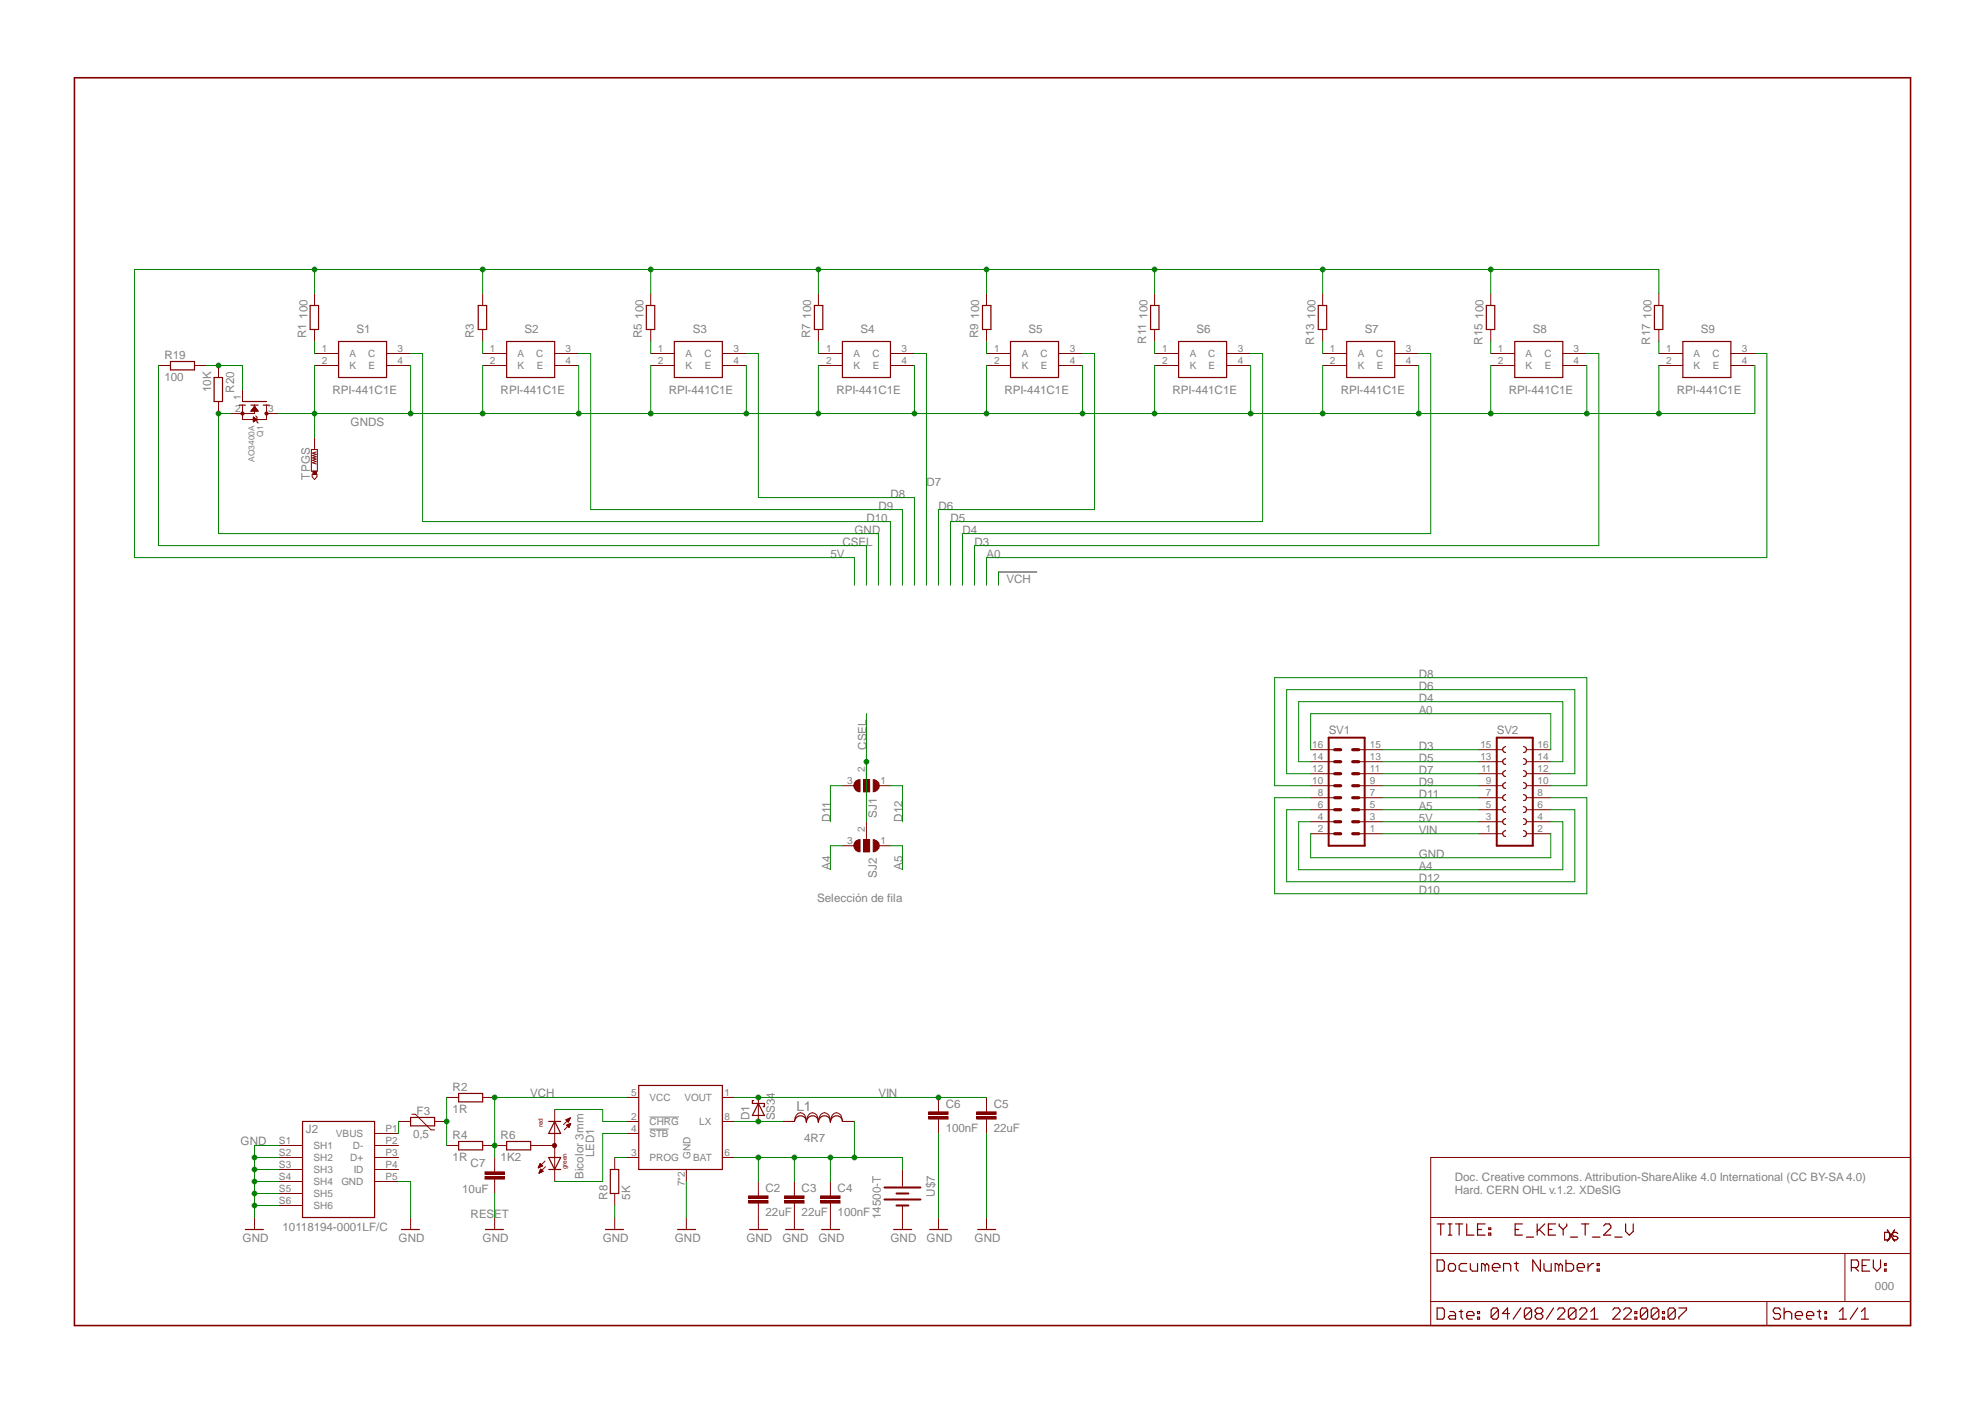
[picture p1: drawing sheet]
<svg xmlns="http://www.w3.org/2000/svg" width="420mm" height="297mm" viewBox="0 0 420 297" stroke-linecap="round" stroke-linejoin="round" font-family="sans-serif">
<defs><g id="words">
<text font-size="2.9" fill="#808080" x="168.5" y="235.1">L1</text>
<g font-size="2.5" fill="#808080">
<text x="64.8" y="71.6" transform="rotate(-90 64.8 71.6)">R1</text>
<text x="65" y="67.4" transform="rotate(-90 65 67.4)">100</text>
<text x="75.4" y="70.6">S1</text>
<text x="100.2" y="71.6" transform="rotate(-90 100.2 71.6)">R3</text>
<text x="111" y="70.6">S2</text>
<text x="135.8" y="71.6" transform="rotate(-90 135.8 71.6)">R5</text>
<text x="136.1" y="67.4" transform="rotate(-90 136.1 67.4)">100</text>
<text x="146.6" y="70.6">S3</text>
<text x="171.4" y="71.6" transform="rotate(-90 171.4 71.6)">R7</text>
<text x="171.6" y="67.4" transform="rotate(-90 171.6 67.4)">100</text>
<text x="182" y="70.6">S4</text>
<text x="206.9" y="71.6" transform="rotate(-90 206.9 71.6)">R9</text>
<text x="207.2" y="67.4" transform="rotate(-90 207.2 67.4)">100</text>
<text x="217.6" y="70.6">S5</text>
<text x="242.7" y="67.4" transform="rotate(-90 242.7 67.4)">100</text>
<text x="253.2" y="70.6">S6</text>
<text x="278.3" y="67.4" transform="rotate(-90 278.3 67.4)">100</text>
<text x="288.7" y="70.6">S7</text>
<text x="313.9" y="67.4" transform="rotate(-90 313.9 67.4)">100</text>
<text x="324.3" y="70.6">S8</text>
<text x="349.4" y="67.4" transform="rotate(-90 349.4 67.4)">100</text>
<text x="359.8" y="70.6">S9</text>
<text x="34.8" y="75.9">R19</text>
<text x="242.5" y="72.8" transform="rotate(-90 242.5 72.8)">R11</text>
<text x="278" y="72.9" transform="rotate(-90 278 72.9)">R13</text>
<text x="313.6" y="72.9" transform="rotate(-90 313.6 72.9)">R15</text>
<text x="349.1" y="72.9" transform="rotate(-90 349.1 72.9)">R17</text>
<text x="34.8" y="80.6">100</text>
<text x="44.7" y="82.9" transform="rotate(-90 44.7 82.9)">10K</text>
<text x="49.5" y="83.1" transform="rotate(-90 49.5 83.1)">R20</text>
<text x="70.4" y="83.3">RPI-441C1E</text>
<text x="105.9" y="83.3">RPI-441C1E</text>
<text x="141.5" y="83.3">RPI-441C1E</text>
<text x="177" y="83.3">RPI-441C1E</text>
<text x="212.5" y="83.3">RPI-441C1E</text>
<text x="248.1" y="83.3">RPI-441C1E</text>
<text x="283.6" y="83.3">RPI-441C1E</text>
<text x="319.2" y="83.3">RPI-441C1E</text>
<text x="354.8" y="83.3">RPI-441C1E</text>
<text x="74.2" y="90">GNDS</text>
<text x="65.5" y="101.5" transform="rotate(-90 65.5 101.5)">TPGS</text>
<text x="185.8" y="107.8">D9</text>
<text x="188.4" y="105.3">D8</text>
<text x="196" y="102.7">D7</text>
<text x="198.5" y="107.8">D6</text>
<text x="180.8" y="112.9">GND</text>
<text x="183.3" y="110.3">D10</text>
<text x="201.1" y="110.3">D5</text>
<text x="203.6" y="112.9">D4</text>
<text x="175.7" y="118">5V</text>
<text x="178.2" y="115.4">CSEL</text>
<text x="206.2" y="115.4">D3</text>
<text x="208.7" y="118">A0</text>
<text x="212.9" y="123.3">VCH</text>
<text x="300.1" y="143.4">D8</text>
<text x="300.1" y="145.9">D6</text>
<text x="300.1" y="148.4">D4</text>
<text x="281.1" y="155.3">SV1</text>
<text x="300.1" y="151">A0</text>
<text x="316.7" y="155.3">SV2</text>
<text x="183.3" y="158.6" transform="rotate(-90 183.3 158.6)">CSEL</text>
<text x="300.1" y="161.1">D5</text>
<text x="300.1" y="158.6">D3</text>
<text x="300.1" y="163.7">D7</text>
<text x="300.1" y="166.2">D9</text>
<text x="175.7" y="173.8" transform="rotate(-90 175.7 173.8)">D11</text>
<text x="185.5" y="173" transform="rotate(-90 185.5 173)">SJ1</text>
<text x="190.9" y="173.8" transform="rotate(-90 190.9 173.8)">D12</text>
<text x="300.1" y="168.8">D11</text>
<text x="300.1" y="173.8">5V</text>
<text x="300.1" y="171.3">A5</text>
<text x="300.1" y="176.4">VIN</text>
<text x="175.7" y="184" transform="rotate(-90 175.7 184)">A4</text>
<text x="185.5" y="185.7" transform="rotate(-90 185.5 185.7)">SJ2</text>
<text x="190.9" y="184" transform="rotate(-90 190.9 184)">A5</text>
<text x="300.1" y="181.5">GND</text>
<text x="300.1" y="184">A4</text>
<text x="172.9" y="190.9">Selección de fila</text>
<text x="300.1" y="189.1">D10</text>
<text x="300.1" y="186.5">D12</text>
<text x="95.8" y="230.7">R2</text>
<text x="112.2" y="232.2">VCH</text>
<text x="185.8" y="232.2">VIN</text>
<text x="64.7" y="239.8">J2</text>
<text x="88.1" y="235.8">F3</text>
<text x="95.8" y="235.5">1R</text>
<text x="158.6" y="237" transform="rotate(-90 158.6 237)">D1</text>
<text x="163.9" y="237" transform="rotate(-90 163.9 237)">SS34</text>
<text x="200.1" y="239.5">100nF</text>
<text x="200.1" y="234.4">C6</text>
<text x="210.2" y="239.5">22uF</text>
<text x="210.2" y="234.4">C5</text>
<text x="50.9" y="242.3">GND</text>
<text x="87.4" y="240.8">0,5</text>
<text x="95.8" y="245.6">1R</text>
<text x="95.8" y="240.9">R4</text>
<text x="105.9" y="245.6">1K2</text>
<text x="105.9" y="240.9">R6</text>
<text x="125.7" y="244.9" transform="rotate(-90 125.7 244.9)">LED1</text>
<text x="170.1" y="241.7">4R7</text>
<text x="99.6" y="246.8">C7</text>
<text x="123.4" y="249.5" transform="rotate(-90 123.4 249.5)">Bicolor 3mm</text>
<text x="307.8" y="249.9">Doc. Creative commons. Attribution-ShareAlike 4.0 International (CC BY-SA 4.0)</text>
<text x="97.8" y="252.4">10uF</text>
<text x="99.6" y="257.6">RESET</text>
<text x="128.5" y="253.8" transform="rotate(-90 128.5 253.8)">R8</text>
<text x="133.3" y="253.8" transform="rotate(-90 133.3 253.8)">5K</text>
<text x="162" y="257.2">22uF</text>
<text x="162" y="252.2">C2</text>
<text x="169.6" y="257.2">22uF</text>
<text x="169.6" y="252.2">C3</text>
<text x="177.2" y="257.2">100nF</text>
<text x="177.2" y="252.2">C4</text>
<text x="186.4" y="257.9" transform="rotate(-90 186.4 257.9)">14500-T</text>
<text x="197.8" y="253.2" transform="rotate(-90 197.8 253.2)">U$7</text>
<text x="307.8" y="252.5">Hard. CERN OHL v.1.2. XDeSIG</text>
<text x="51.3" y="262.7">GND</text>
<text x="59.8" y="260.4">10118194-0001LF/C</text>
<text x="84.3" y="262.7">GND</text>
<text x="102.1" y="262.7">GND</text>
<text x="127.5" y="262.7">GND</text>
<text x="142.7" y="262.7">GND</text>
<text x="157.9" y="262.7">GND</text>
<text x="165.5" y="262.7">GND</text>
<text x="173.1" y="262.7">GND</text>
<text x="188.4" y="262.7">GND</text>
<text x="196" y="262.7">GND</text>
<text x="206.2" y="262.7">GND</text>
<text x="396.7" y="272.8">000</text>
</g>
<g font-size="2.1" fill="#808080">
<text x="68.1" y="74.5">1</text>
<text x="68.1" y="77">2</text>
<text x="73.9" y="75.6">A</text>
<text x="77.9" y="75.6">C</text>
<text x="84.1" y="74.5">3</text>
<text x="84.1" y="77">4</text>
<text x="103.6" y="74.5">1</text>
<text x="103.6" y="77">2</text>
<text x="109.5" y="75.6">A</text>
<text x="113.5" y="75.6">C</text>
<text x="119.6" y="74.5">3</text>
<text x="119.6" y="77">4</text>
<text x="139.2" y="74.5">1</text>
<text x="139.2" y="77">2</text>
<text x="145" y="75.6">A</text>
<text x="149" y="75.6">C</text>
<text x="155.2" y="74.5">3</text>
<text x="155.2" y="77">4</text>
<text x="174.8" y="74.5">1</text>
<text x="174.8" y="77">2</text>
<text x="180.6" y="75.6">A</text>
<text x="184.6" y="75.6">C</text>
<text x="190.8" y="74.5">3</text>
<text x="190.8" y="77">4</text>
<text x="210.3" y="74.5">1</text>
<text x="210.3" y="77">2</text>
<text x="216.2" y="75.6">A</text>
<text x="220.1" y="75.6">C</text>
<text x="226.3" y="74.5">3</text>
<text x="226.3" y="77">4</text>
<text x="245.9" y="74.5">1</text>
<text x="245.9" y="77">2</text>
<text x="251.7" y="75.6">A</text>
<text x="255.6" y="75.6">C</text>
<text x="261.9" y="74.5">3</text>
<text x="261.9" y="77">4</text>
<text x="281.3" y="74.5">1</text>
<text x="281.3" y="77">2</text>
<text x="287.3" y="75.6">A</text>
<text x="291.2" y="75.6">C</text>
<text x="297.4" y="74.5">3</text>
<text x="297.4" y="77">4</text>
<text x="316.9" y="74.5">1</text>
<text x="316.9" y="77">2</text>
<text x="322.7" y="75.6">A</text>
<text x="326.7" y="75.6">C</text>
<text x="332.9" y="74.5">3</text>
<text x="332.9" y="77">4</text>
<text x="352.5" y="74.5">1</text>
<text x="352.5" y="77">2</text>
<text x="358.3" y="75.6">A</text>
<text x="362.3" y="75.6">C</text>
<text x="368.5" y="74.5">3</text>
<text x="368.5" y="77">4</text>
<text x="73.9" y="78.1">K</text>
<text x="78" y="78.1">E</text>
<text x="109.5" y="78.1">K</text>
<text x="113.5" y="78.1">E</text>
<text x="145" y="78.1">K</text>
<text x="149.1" y="78.1">E</text>
<text x="180.6" y="78.1">K</text>
<text x="184.7" y="78.1">E</text>
<text x="216.2" y="78.1">K</text>
<text x="220.2" y="78.1">E</text>
<text x="251.7" y="78.1">K</text>
<text x="255.7" y="78.1">E</text>
<text x="287.3" y="78.1">K</text>
<text x="291.3" y="78.1">E</text>
<text x="322.7" y="78.1">K</text>
<text x="326.8" y="78.1">E</text>
<text x="358.3" y="78.1">K</text>
<text x="362.4" y="78.1">E</text>
<text x="49.8" y="87.2">2</text>
<text x="51" y="84.6" transform="rotate(-90 51 84.6)">1</text>
<text x="56.7" y="87.2">3</text>
<text x="277.6" y="160.8">14</text>
<text x="277.6" y="158.3">16</text>
<text x="289.8" y="160.8">13</text>
<text x="289.8" y="158.3">15</text>
<text x="313.2" y="160.8">13</text>
<text x="313.2" y="158.3">15</text>
<text x="325.3" y="160.8">14</text>
<text x="325.3" y="158.3">16</text>
<text x="179.2" y="165.8">3</text>
<text x="183" y="163.4" transform="rotate(-90 183 163.4)">2</text>
<text x="186.3" y="165.8">1</text>
<text x="277.6" y="165.8">10</text>
<text x="277.6" y="163.4">12</text>
<text x="289.8" y="165.8">9</text>
<text x="289.8" y="163.4">11</text>
<text x="313.4" y="163.4">11</text>
<text x="314.4" y="165.8">9</text>
<text x="325.3" y="165.8">10</text>
<text x="325.3" y="163.4">12</text>
<text x="278.8" y="173.4">4</text>
<text x="278.8" y="170.9">6</text>
<text x="278.8" y="168.3">8</text>
<text x="289.8" y="173.4">3</text>
<text x="289.8" y="170.9">5</text>
<text x="289.8" y="168.3">7</text>
<text x="314.4" y="173.4">3</text>
<text x="314.4" y="170.9">5</text>
<text x="314.4" y="168.3">7</text>
<text x="325.3" y="173.4">4</text>
<text x="325.3" y="170.9">6</text>
<text x="325.3" y="168.3">8</text>
<text x="179.2" y="178.5">3</text>
<text x="183" y="176" transform="rotate(-90 183 176)">2</text>
<text x="186.3" y="178.5">1</text>
<text x="278.8" y="176">2</text>
<text x="289.8" y="176">1</text>
<text x="314.4" y="176">1</text>
<text x="325.3" y="176">2</text>
<text x="133.5" y="231.8">5</text>
<text x="137.4" y="232.9">VCC</text>
<text x="144.8" y="232.9">VOUT</text>
<text x="153.2" y="231.8">1</text>
<text x="81.5" y="239.5">P1</text>
<text x="133.5" y="236.9">2</text>
<text x="133.5" y="239.5">4</text>
<text x="137.4" y="238">CHRG</text>
<text x="147.9" y="238">LX</text>
<text x="153.2" y="236.9">8</text>
<text x="59" y="242">S1</text>
<text x="59" y="244.5">S2</text>
<text x="66.3" y="243.1">SH1</text>
<text x="66.3" y="245.6">SH2</text>
<text x="71" y="240.6">VBUS</text>
<text x="74.1" y="245.6">D+</text>
<text x="74.7" y="243.1">D-</text>
<text x="81.5" y="244.5">P3</text>
<text x="81.5" y="242">P2</text>
<text x="133.5" y="244.5">3</text>
<text x="137.4" y="245.6">PROG</text>
<text x="137.4" y="240.6">STB</text>
<text x="146" y="245.1" transform="rotate(-90 146 245.1)">GND</text>
<text x="146.6" y="245.6">BAT</text>
<text x="153.2" y="244.5">6</text>
<text x="59" y="247.1">S3</text>
<text x="59" y="249.6">S4</text>
<text x="66.3" y="248.2">SH3</text>
<text x="66.3" y="250.7">SH4</text>
<text x="72.2" y="250.7">GND</text>
<text x="74.8" y="248.2">ID</text>
<text x="81.5" y="249.6">P5</text>
<text x="81.5" y="247.1">P4</text>
<text x="144.9" y="251" transform="rotate(-90 144.9 251)">7*2</text>
<text x="59" y="252.2">S5</text>
<text x="59" y="254.7">S6</text>
<text x="66.3" y="253.3">SH5</text>
<text x="66.3" y="255.8">SH6</text>
</g>
<g font-size="1.8" fill="#808080">
<text x="55.7" y="92.4" transform="rotate(-90 55.7 92.4)">Q1</text>
<text x="53.8" y="97.6" transform="rotate(-90 53.8 97.6)">AO3400A</text>
</g>
<g font-size="1.4" fill="#800000">
<text x="114.8" y="238.5" transform="rotate(-90 114.8 238.5)">red</text>
<text x="119.9" y="247.4" transform="rotate(-90 119.9 247.4)">green</text>
</g>
</g></defs>
<path d="M137.4 236.3h6.2M137.4 238.9h4.1" fill="none" stroke="#808080" stroke-width=".21"/>
<g fill="none" stroke="#800000" stroke-width=".25">
<path d="M45.3 79.9h1.8v5h-1.8zM65.6 64.6h1.8v5.1h-1.8zM50.6 85.7h1.3M51.3 84.9h5.1M53.1 85.7h1.5M55.7 85.7h1.3M304 258.9h1.6M304.8 258.9v2.4M306.4 258.9h.8M306.7 258.9v2.4M307.9 258.9h1.6M308.7 258.9v2.4"/>
<path d="M310.3 258.9v2.4h1.5M314.2 258.9h-1.6v2.4h1.6M315 259.8h.4v.3h-.4zM322.1 258.9h-1.6v2.4h1.6M325.2 258.9v2.4M326.8 258.9l-1.6 1.6M329.1 258.9h-1.5v2.4h1.5M329.9 258.9v.5l.8 .7M331.5 258.9v.5l-.8 .7M334.6 258.9h1.5M335.4 258.9v2.4M339.3 259.4l.4-.5h.7l.4 .5v.4l-1.5 1.5h1.5"/>
<path d="M343.9 258.9v1.6l.8 .8 .8-.8v-1.6M304 266.6h1.2l.4 .4v1.5l-.4 .4h-1.2zM304 276.7h1.2l.4 .4v1.6l-.4 .4h-1.2zM306.4 261.3h.8M306.7 277.5h.8l.4 .4v1.2h-1.2l-.3-.4 .3-.4h1.2M306.7 267.3h.8l.4 .4v.8l-.4 .4h-.8l-.3-.4v-.8zM308.7 277.5h.8M309.1 277.1v1.6l.4 .4M310.3 278.3h1.5v-.4l-.3-.4h-.9l-.3 .4v.8l.3 .4h.9M310.3 267.3h-1.2l-.4 .4v.8l.4 .4h1.2M311.1 267.3v1.2l.4 .4h1.1v-1.6M312.6 278.7h.4v.4h-.4z"/>
<path d="M312.6 277.5h.4v.4h-.4zM312.6 260.1h.8M314.2 267.7l-.4-.4h-.4v1.6M314.2 267.7l.3-.4 .5 .4v1.2M314.2 267.7v1.2M315 260.9h.4v.4h-.4zM315.7 268.2h1.6v-.5l-.4-.4h-.8l-.4 .4v.8l.4 .4h.8M317 277.1v1.6l-.3 .4h-.8l-.4-.4M317 277.1l-.3-.4h-.8l-.4 .4v1.6M317 277.1l-1.5 1.6M318.1 268.9v-1.6h1.2l.3 .4v1.2M319.4 277.9h-1.6l1.1-1.2v2.4"/>
<path d="M320.4 267.3h.8M320.5 260.1h.8M320.8 267v1.5l.4 .4M321.7 276.7l-1.6 2.4M322.9 261.7h1.5M324 277.1v1.6l-.3 .4h-.9l-.3-.4M324 277.1l-.3-.4h-.9l-.3 .4v1.6M324 277.1l-1.5 1.6M325.2 277.9l-.4 .4v.4l.4 .4h.8l.4-.4v-.4l-.4-.4M325.2 277.9l-.4-.4v-.4l.4-.4h.8l.4 .4v.4l-.4 .4M325.2 277.9h.8M325.6 260.1l1.2 1.2"/>
<path d="M325.9 266.6v2.3l-1.6-2.3v2.3M326.6 267.3v1.2l.5 .4h1.1v-1.6M327.6 260.1h.7M328.7 276.7l-1.5 2.4M329.5 277.1l.4-.4h.8l.3 .4v.4l-1.5 1.6h1.5M329.8 267.7l-.4-.4h-.4v1.6M329.8 267.7v1.2M329.8 267.7l.3-.4 .4 .4v1.2M330.7 260.1v1.2M331.3 266.6v2.3h1.2l.4-.4v-.8l-.4-.4h-1.2M332.2 261.7h1.6M333.4 277.1v1.6l-.4 .4h-.8l-.4-.4"/>
<path d="M333.4 277.1l-.4-.4h-.8l-.4 .4v1.6M333.4 277.1l-1.6 1.6M333.7 268.2h1.5v-.5l-.3-.4h-.9l-.3 .4v.8l.3 .4h.9M334.2 277.1l.4-.4h.8l.3 .4v.4l-1.5 1.6h1.5M336 267.3v1.6M336.5 279.1h1.6M336.5 277.5l.8-.8v2.4M336.9 261.7h1.6M337.1 267.3h-.3l-.8 .9M337.9 268.5h.4v.4h-.4zM337.9 267.3h.4v.4h-.4zM341.2 277.1l.3-.4h.9l.3 .4v.4l-1.5 1.6h1.5"/>
<path d="M341.6 261.7h1.6M343.5 277.1l.4-.4h.8l.4 .4v.4l-1.6 1.6h1.6M345.9 278.7h.4v.4h-.4zM345.9 277.5h.4v.4h-.4zM348.6 277.1v1.6l-.4 .4h-.8l-.4-.4M348.6 277.1l-.4-.4h-.8l-.4 .4v1.6M348.6 277.1l-1.6 1.6M350.9 277.1v1.6l-.4 .4h-.7l-.5-.4M350.9 277.1l-.4-.4h-.7l-.5 .4v1.6M350.9 277.1l-1.6 1.6M351.7 278.7h.4v.4h-.4zM351.7 277.5h.4v.4h-.4z"/>
<path d="M354.4 277.1v1.6l-.3 .4h-.9l-.3-.4M354.4 277.1l-.3-.4h-.9l-.3 .4v1.6M354.4 277.1l-1.5 1.6M355.2 276.7h1.6v.4l-1.6 1.6v.4M376.7 277.1l-.4-.4h-.8l-.3 .4v.4l.3 .4h.8l.4 .4v.4l-.4 .4h-.8l-.3-.4M377.4 277.9l.5-.4h.7l.5 .4v1.2M377.4 276.7v2.4M379.8 278.3h1.5v-.4l-.3-.4h-.8l-.4 .4v.8l.4 .4h.8M382.2 278.3h1.5v-.4l-.4-.4h-.8l-.3 .4v.8l.3 .4h.8M384.5 277.5h.7M384.9 277.1v1.6l.3 .4M386.1 278.7h.3v.4h-.3z"/>
<path d="M386.1 277.5h.3v.4h-.3zM389.1 279.1h1.6M389.1 277.5l.8-.8v2.4M391.7 268.2h1.2l.3-.5v-.7l-.3-.4h-1.2v2.3M392.4 268.2l.8 .7M393 276.7l-1.6 2.4M393.8 279.1h1.5M393.8 277.5l.7-.8v2.4M394 267.7h.8M395.6 266.6h-1.6v2.3h1.6M396.3 266.6v1.6l.8 .7 .7-.7v-1.6M398.7 268.5h.3v.4h-.3z"/>
<path d="M398.7 267.3h.3v.4h-.3z"/>
</g>
<g fill="none" stroke="#800000" stroke-width=".21">
<path d="M46.2 77.3v2.6M66.5 62.1v2.5M66.5 69.7v2.5M46.2 84.9v2.6M51.3 85.7v3.1h5.1v-3.1M53.8 85.7v1.8h-2.5M54.1 88l.3 .3v1l.2 .2M302.7 244.9h101.5v35.5h-101.5zM302.7 257.6h101.5M302.7 265.2h101.5M302.7 275.4h101.5M373.8 275.4v5"/>
<path d="M390.3 265.2v10.2"/>
</g>
<path d="M15.7 16.5h388.5v263.9h-388.5z" fill="none" stroke="#800000" stroke-width=".34"/>
<circle cx="51.3" cy="87.5" r=".33" fill="#800000"/>
<circle cx="51.3" cy="87.5" r=".33" fill="none" stroke="#800000" stroke-width=".21"/>
<circle cx="56.4" cy="87.5" r=".33" fill="#800000"/>
<g fill="none" stroke="#800000" stroke-width=".21">
<path d="M33.5 77.3h2.6M41.1 77.3h2.6M66.5 77.3h5.1M66.5 74.8h5.1M81.8 77.3h5.1M81.8 74.8h5.1M102.1 77.3h5.1M102.1 74.8h5.1M102.1 62.1v2.5M102.1 69.7v2.5M117.3 77.3h5.1M117.3 74.8h5.1"/>
<path d="M137.7 77.3h5M137.7 74.8h5M137.7 62.1v2.5M137.7 69.7v2.5M152.8 77.3h5.1M152.8 74.8h5.1M173.1 77.3h5.1M173.1 74.8h5.1M173.1 62.1v2.5M173.1 69.7v2.5M188.4 77.3h5.1M188.4 74.8h5.1"/>
<path d="M208.7 77.3h5.1M208.7 74.8h5.1M208.7 62.1v2.5M208.7 69.7v2.5M223.9 77.3h5.1M223.9 74.8h5.1M244.3 77.3h5M244.3 74.8h5M244.3 62.1v2.5M244.3 69.7v2.5M259.5 77.3h5.1M259.5 74.8h5.1"/>
<path d="M279.8 77.3h5.1M279.8 74.8h5.1M279.8 62.1v2.5M279.8 69.7v2.5M295.1 77.3h5M295.1 74.8h5M315.4 77.3h5.1M315.4 74.8h5.1M315.4 62.1v2.5M315.4 69.7v2.5M330.6 77.3h5.1M330.6 74.8h5.1"/>
<path d="M350.9 77.3h5.1M350.9 74.8h5.1M350.9 62.1v2.5M350.9 69.7v2.5M366.2 77.3h5.1M366.2 74.8h5.1M48.8 87.5h2.5M51.3 82.4v2.5M53.2 86.9h1.3M53.2 86.8h1.2M53.3 86.7h1.1M53.3 86.6h1"/>
<path d="M53.4 86.6h.9M53.5 86.5h.7M53.5 86.4h.6M53.6 88.3l.8 .5-.8 .5zM53.6 89.2h.1M53.6 89.1h.2M53.6 89h.4M53.6 88.9h.6M53.6 88.8h.7M53.6 88.7h.6M53.6 88.6h.5M53.6 88.5h.3"/>
<path d="M53.6 88.4h.2M53.6 88.3h.2M53.6 88.3h.1M53.6 86.3h.5M53.7 86.2h.3M53.7 86.1h.2M53.8 86h.1M53.8 86l.8 1h-1.5zM56.4 87.5h2.5M94.5 232.2h2.5M102.1 232.2h2.5M132.6 232.2h2.5"/>
<path d="M132.6 237.3h2.5M132.6 239.8h2.5M152.8 232.2h2.6M152.8 237.3h2.6M94.5 242.3h2.5M102.1 242.3h2.5M132.6 244.9h2.5M145.2 247.4v2.6M152.8 244.9h2.6M398.7 260.7h.8l.3 .3v1.1l-.3 .2h-.8zM401.5 261l-.3-.3h-.6l-.2 .3 .2 .6h.6l.3 .2v.3l-.3 .2h-.6l-.2-.2"/>
<circle cx="56.4" cy="87.5" r=".33"/>
</g>
<g fill="none" stroke="#800000" stroke-width=".25">
<path d="M36.1 76.5h5v1.8h-5zM71.6 72.2h10.2v7.7h-10.2zM101.2 64.6h1.8v5.1h-1.8zM107.2 72.2h10.1v7.7h-10.1zM136.7 64.6h1.8v5.1h-1.8zM142.7 72.2h10.1v7.7h-10.1zM172.3 64.6h1.8v5.1h-1.8zM178.2 72.2h10.2v7.7h-10.2zM207.9 64.6h1.7v5.1h-1.7zM213.8 72.2h10.1v7.7h-10.1zM243.4 64.6h1.8v5.1h-1.8zM249.3 72.2h10.2v7.7h-10.2z"/>
<path d="M278.9 64.6h1.8v5.1h-1.8zM284.9 72.2h10.2v7.7h-10.2zM314.5 64.6h1.7v5.1h-1.7zM320.5 72.2h10.1v7.7h-10.1zM350 64.6h1.8v5.1h-1.8zM356 72.2h10.2v7.7h-10.2zM97 231.3h5.1v1.8h-5.1zM135.1 229.6h17.7v17.8h-17.7zM97 241.5h5.1v1.8h-5.1zM399.3 260.2l1.5 2.4M400.8 260.2l-1.5 2.4"/>
</g>
<path d="M181.1 165.2l.8-.2v2.5a1.3 1.3 0 0 1-1.2-.8 1.3 1.3 0 0 1 .4-1.5z" fill-rule="evenodd" fill="#800000"/>
<path d="M181.1 165.2l.8-.2v2.5a1.3 1.3 0 0 1-1.2-.8 1.3 1.3 0 0 1 .4-1.5z" fill="none" stroke="#800000" stroke-width=".21"/>
<path d="M184.7 165a1.27 1.27 0 0 1 1.3 1.2 1.27 1.27 0 0 1-1.3 1.3z" fill-rule="evenodd" fill="#800000"/>
<path d="M182.7 165h1.3v2.5h-1.3zM183.3 163.7v1.3M184.7 165a1.27 1.27 0 0 1 1.3 1.2 1.27 1.27 0 0 1-1.3 1.3z" fill="none" stroke="#800000" stroke-width=".21"/>
<path d="M182.7 165h1.2v2.5h-1.2z" fill-rule="evenodd" fill="#800000"/>
<g fill="none" stroke="#800000" stroke-width=".21">
<path d="M178.2 166.2h2.6M182.7 165h1.2v2.5h-1.2zM183.3 161.1v2.6M185.8 166.2h2.6M160.4 232.2v5.1M178.2 237.2l-.1-.8a1.1 1.1 0 0 0-1.1-1 1.1 1.1 0 0 0-1.1 1l-.2 1-.2-1a1.1 1.1 0 0 0-1.1-1 1.1 1.1 0 0 0-1.1 1l-.2 1-.1-1a1.1 1.1 0 0 0-1.1-1 1.1 1.1 0 0 0-1.1 1l-.2 1-.2-1a1.1 1.1 0 0 0-1.1-1 1.1 1.1 0 0 0-1.1 1l-.1 .9h-2.6M178.2 237.3h2.6M104.6 242.3h2.6M112.3 242.3h2.5M130 244.9v2.5M130 252.5v2.5M130 257.6v2.5"/>
<path d="M145.2 257.6v2.5M160.4 252.5v.5M160.4 254.5v.5"/>
</g>
<path d="M159.4 232.9h-.2v.6h2.5v.6h-.2M160.4 233.5l1.3 2.5h-2.5zM168.1 237.3a1.27 1.27 0 0 1 1.2-1.2 1.27 1.27 0 0 1 1.3 1.2 1.27 1.27 0 0 1 1.3-1.2 1.27 1.27 0 0 1 1.2 1.2 1.27 1.27 0 0 1 1.3-1.2 1.27 1.27 0 0 1 1.3 1.2 1.27 1.27 0 0 1 1.3-1.2 1.27 1.27 0 0 1 1.2 1.2M107.2 241.5h5.1v1.8h-5.1zM129.1 247.4h1.8v5.1h-1.8zM128.1 260.1h3.8M143.3 260.1h3.9" fill="none" stroke="#800000" stroke-width=".25"/>
<path d="M158.4 254h4.1v.5h-4.1z" fill-rule="evenodd" fill="#800000"/>
<path d="M158.4 254h4.1v.5h-4.1z" fill="none" stroke="#800000" stroke-width=".21"/>
<path d="M158.4 253h4.1v.5h-4.1z" fill-rule="evenodd" fill="#800000"/>
<path d="M158.4 253h4.1v.5h-4.1zM160.4 250v2.5M160.4 255v2.6M168.1 252.5v.5M168.1 254.5v.5" fill="none" stroke="#800000" stroke-width=".21"/>
<path d="M166 254h4.1v.5h-4.1z" fill-rule="evenodd" fill="#800000"/>
<path d="M166 254h4.1v.5h-4.1z" fill="none" stroke="#800000" stroke-width=".21"/>
<path d="M166 253h4.1v.5h-4.1z" fill-rule="evenodd" fill="#800000"/>
<path d="M166 253h4.1v.5h-4.1zM168.1 250v2.5M168.1 255v2.6M175.7 252.5v.5M175.7 254.5v.5" fill="none" stroke="#800000" stroke-width=".21"/>
<path d="M173.7 254h4v.5h-4z" fill-rule="evenodd" fill="#800000"/>
<path d="M173.7 254h4v.5h-4z" fill="none" stroke="#800000" stroke-width=".21"/>
<path d="M173.7 253h4v.5h-4z" fill-rule="evenodd" fill="#800000"/>
<path d="M198.5 234.7v.5M198.5 236.8v.5M160.4 257.6v2.5M168.1 257.6v2.5M173.7 253h4v.5h-4zM175.7 250v2.5M175.7 255v5.1M190.9 257.6v2.5" fill="none" stroke="#800000" stroke-width=".21"/>
<path d="M158.6 260.1h3.8M166.2 260.1h3.8M173.8 260.1h3.8M189.1 260.1h3.8" fill="none" stroke="#800000" stroke-width=".25"/>
<path d="M196.5 236.2h4.1v.6h-4.1z" fill-rule="evenodd" fill="#800000"/>
<path d="M196.5 236.2h4.1v.6h-4.1z" fill="none" stroke="#800000" stroke-width=".21"/>
<path d="M196.5 235.2h4.1v.5h-4.1z" fill-rule="evenodd" fill="#800000"/>
<path d="M196.5 235.2h4.1v.5h-4.1zM198.5 232.2v2.5M198.5 237.3v2.5M208.7 234.7v.5M208.7 236.8v.5" fill="none" stroke="#800000" stroke-width=".21"/>
<path d="M206.7 236.2h4v.6h-4z" fill-rule="evenodd" fill="#800000"/>
<path d="M206.7 236.2h4v.6h-4z" fill="none" stroke="#800000" stroke-width=".21"/>
<path d="M206.7 235.2h4v.5h-4z" fill-rule="evenodd" fill="#800000"/>
<path d="M206.7 235.2h4v.5h-4zM208.7 232.2v2.5M208.7 237.3v2.5M104.6 247.4v.5M104.6 249.5v.5M198.5 257.6v2.5M208.7 257.6v2.5" fill="none" stroke="#800000" stroke-width=".21"/>
<path d="M196.7 260.1h3.8M206.8 260.1h3.9" fill="none" stroke="#800000" stroke-width=".25"/>
<path d="M102.6 248.9h4.1v.6h-4.1z" fill-rule="evenodd" fill="#800000"/>
<path d="M102.6 248.9h4.1v.6h-4.1z" fill="none" stroke="#800000" stroke-width=".21"/>
<path d="M102.6 247.9h4.1v.5h-4.1z" fill-rule="evenodd" fill="#800000"/>
<g fill="none" stroke="#800000" stroke-width=".21">
<path d="M277.3 158.6h5.1M287.4 158.6h5.1M312.8 158.6h5.1M323 158.6h5.1M277.3 176.4h5.1M277.3 173.8h5.1M277.3 171.3h5.1M277.3 168.8h5.1M277.3 166.2h5.1M277.3 163.7h5.1M277.3 161.1h5.1M287.4 176.4h5.1"/>
<path d="M287.4 173.8h5.1M287.4 171.3h5.1M287.4 168.8h5.1M287.4 166.2h5.1M287.4 163.7h5.1M287.4 161.1h5.1M312.8 176.4h5.1M312.8 173.8h5.1M312.8 171.3h5.1M312.8 168.8h5.1M312.8 166.2h5.1M312.8 163.7h5.1"/>
<path d="M312.8 161.1h5.1M323 176.4h5.1M323 173.8h5.1M323 171.3h5.1M323 168.8h5.1M323 166.2h5.1M323 163.7h5.1M323 161.1h5.1M79.2 239.8h5.1M84.3 237.3h2.6M87.1 235.7h.8l3.3 3.3h.7M91.9 237.3h2.6"/>
<path d="M53.8 257.6v2.5M58.9 244.9h5.1M58.9 242.3h5.1M58.9 250h5.1M58.9 247.4h5.1M58.9 252.5h5.1M58.9 255h5.1M79.2 244.9h5.1M79.2 242.3h5.1M79.2 250h5.1M79.2 247.4h5.1M86.9 257.6v2.5"/>
<path d="M102.6 247.9h4.1v.5h-4.1zM104.6 244.9v2.5M104.6 250v2.5M104.6 257.6v2.5M190.9 247.4v3.6M190.9 255v2.6"/>
</g>
<g fill="none" stroke="#800000" stroke-width=".25">
<path d="M318.5 157.9l-.6 .5v.4l.3 .3 .3 .1M322.3 157.9l.4 .2 .2 .3-.2 .7-.4 .1M318.5 170.6l-.6 .5v.4l.3 .3 .3 .1M318.5 173.2l-.6 .4v.4l.3 .4h.3M318.5 175.7l-.6 .4v.5l.3 .3 .3 .1M318.5 165.6l-.6 .4v.4l.3 .3 .3 .1M318.5 168.1l-.6 .4v.4l.3 .4 .3 .1M318.5 160.5l-.6 .4v.4l.3 .4h.3M318.5 163l-.6 .4v.5l.3 .3 .3 .1M322.3 170.6l.4 .2 .2 .3-.2 .7-.4 .1M322.3 173.2l.4 .1 .2 .3-.2 .8h-.4M322.3 175.7l.4 .2 .2 .2-.2 .8-.4 .1"/>
<path d="M322.3 165.6l.4 .1 .2 .3-.2 .7-.4 .1M322.3 168.1l.4 .2 .2 .2-.2 .8-.4 .1M322.3 160.5l.4 .1 .2 .3-.2 .8h-.4M322.3 163l.4 .2 .2 .2-.2 .8-.4 .1M64 237.3h15.2v20.3h-15.2zM86.9 236.4h5v1.8h-5zM51.9 260.1h3.8M84.9 260.1h3.8M102.7 260.1h3.8"/>
</g>
<path d="M281.1 156.1h7.6v22.8h-7.6zM316.7 156.1h7.6v22.8h-7.6zM187.1 251.2h7.6M187.1 253.8h7.6M189.7 252.5h2.5M189.7 255h2.5" fill="none" stroke="#800000" stroke-width=".42"/>
<g fill="none" stroke="#800000" stroke-width=".68">
<path d="M282.4 158.6h1.2M286.2 158.6h1.2M282.4 171.3h1.2M282.4 173.8h1.2M282.4 176.4h1.2M282.4 166.2h1.2M282.4 168.8h1.2M282.4 161.1h1.2M282.4 163.7h1.2M286.2 171.3h1.2M286.2 173.8h1.2M286.2 176.4h1.2"/>
<path d="M286.2 166.2h1.2M286.2 168.8h1.2M286.2 161.1h1.2M286.2 163.7h1.2"/>
</g>
<path d="M181.1 177.9l.8-.2v2.5a1.3 1.3 0 0 1-1.2-.8 1.3 1.3 0 0 1 .4-1.5z" fill-rule="evenodd" fill="#800000"/>
<path d="M181.1 177.9l.8-.2v2.5a1.3 1.3 0 0 1-1.2-.8 1.3 1.3 0 0 1 .4-1.5z" fill="none" stroke="#800000" stroke-width=".21"/>
<path d="M184.7 177.7a1.27 1.27 0 0 1 1.3 1.2 1.27 1.27 0 0 1-1.3 1.3z" fill-rule="evenodd" fill="#800000"/>
<path d="M182.7 177.7h1.3v2.5h-1.3zM183.3 176.4v1.3M184.7 177.7a1.27 1.27 0 0 1 1.3 1.2 1.27 1.27 0 0 1-1.3 1.3z" fill="none" stroke="#800000" stroke-width=".21"/>
<path d="M182.7 177.7h1.2v2.5h-1.2z" fill-rule="evenodd" fill="#800000"/>
<path d="M178.2 178.9h2.6M182.7 177.7h1.2v2.5h-1.2zM183.3 173.8v2.6M185.8 178.9h2.6M117.3 237.3v10.1M120.6 236.5l-1.4 1.4M120.7 237.7l-1.3 1.3M115.3 245.6l-1.4 1.5M115.4 246.8l-1.4 1.4" fill="none" stroke="#800000" stroke-width=".21"/>
<path d="M116.1 237.3h2.5M117.3 237.3l1.3 2.5h-2.5zM116.1 244.9h2.5l-1.3 2.5zM116.1 247.4h2.5" fill="none" stroke="#800000" stroke-width=".25"/>
<path d="M117 242h.6l.2 .3-.5 .6-.3-.2-.2-.4 .5 .1-.5-.1z" fill-rule="evenodd" fill="#800000"/>
<g fill="none" stroke="#800000" stroke-width=".21">
<path d="M65.9 95.1h1.2v4.6h-1.2zM66.9 95.6l-.8 .3 .8 .2-.8 .3 .8 .2-.8 .3 .8 .2-.8 .3 .8 .2-.8 .3 .8 .3M66 100.4h1.1v.5l-.6 .6-.5-.6zM117.3 234.7v2.6M119.7 236.9l.9-.4-.4 .9zM119.8 236.9h.6M119.8 236.8h.7M119.9 237.1h.5M119.9 237h.5M119.9 238.1h.7M119.9 238h.7M120 237.2h.3"/>
<path d="M120 238.2h.6M120.1 237.3h.2M120.1 238.3h.4M120.1 237.9h.5M120.1 237.3h.1M120.1 236.8h.5M120.1 238.4h.4M120.2 237.9h.4M120.3 236.7h.3M120.3 238.4h.1M120.5 236.6h.1M120.5 237.8h.1"/>
<path d="M120.6 237.7h.1M120.7 237.7l-.8 .3M120.7 237.7l-.3 .8-.5-.5M113.9 247h.1M114 246.9h.2M114 246.8h.4M114 246.7h.6M114 246.7h.7M114 248.2h.1M114 248.1h.3M114.1 246.6h.5M114.1 246.5h.5"/>
<path d="M114.1 246.4h.4M114.1 248h.4M114.1 247.9h.5M114.1 247.8h.7M114.2 246.3h.2M114.2 246.2h.2M114.2 247.8h.7M114.2 247.7h.6M114.3 246.2l.5 .5-.9 .4zM114.3 247.6h.4M114.3 247.5h.3M114.3 247.4h.3"/>
<path d="M114.4 247.3l.5 .5-.9 .4zM114.8 242.3h2.5M117 242h.6l.2 .3-.5 .6-.3-.2-.2-.4 .5 .1-.5-.1zM117.3 247.4v2.6"/>
</g>
<path d="M66.2 99.7h.7v.7h-.7z" fill-rule="evenodd" fill="#800000"/>
<path d="M66.2 99.7h.7v.7h-.7zM66.5 92.6v2.5" fill="none" stroke="#800000" stroke-width=".21"/>
<path d="M48.8 87.5h-2.6v25.4h139.6v10.9" fill="none" stroke="#008000" stroke-width=".21"/>
<circle cx="46.2" cy="87.5" r=".5" fill="#008000"/>
<g fill="none" stroke="#008000" stroke-width=".21">
<path d="M198.5 239.8v17.8M208.7 239.8v17.8M53.8 250h5.1M53.8 247.4h5.1M53.8 244.9h5.1M53.8 252.5h5.1M53.8 255h5.1M58.9 242.3h-5.1v15.3M104.6 252.5v5.1M130 255v2.6M145.2 250v7.6"/>
<circle cx="46.2" cy="87.5" r=".5"/>
</g>
<circle cx="53.9" cy="247.4" r=".5" fill="#008000"/>
<circle cx="53.9" cy="247.4" r=".5" fill="none" stroke="#008000" stroke-width=".21"/>
<circle cx="53.9" cy="244.9" r=".5" fill="#008000"/>
<circle cx="53.9" cy="244.9" r=".5" fill="none" stroke="#008000" stroke-width=".21"/>
<circle cx="53.9" cy="250" r=".5" fill="#008000"/>
<circle cx="53.9" cy="250" r=".5" fill="none" stroke="#008000" stroke-width=".21"/>
<circle cx="53.9" cy="252.5" r=".5" fill="#008000"/>
<circle cx="53.9" cy="252.5" r=".5" fill="none" stroke="#008000" stroke-width=".21"/>
<circle cx="53.9" cy="255" r=".5" fill="#008000"/>
<g fill="none" stroke="#008000" stroke-width=".21">
<path d="M102.1 57v5.1M350.9 57h-284.4v5.1M86.9 74.8h2.5v35.5h99v13.5M122.4 74.8h2.6v33h65.9v16M157.9 74.8h2.5v30.5h33.1v18.5M193.5 74.8h2.5v49M229 74.8h2.6v33h-33.1v16M264.6 74.8h2.5v35.5h-66v13.5M300.1 74.8h2.6v38.1h-99.1v10.9M335.7 74.8h2.5v40.6h-132v8.4M371.3 74.8h2.5v43.2h-165.1v5.8M277.3 158.6v-7.6h50.8v7.6"/>
<path d="M292.5 158.6h20.3M178.2 166.2h-2.5v7.6M188.4 166.2h2.5v7.6M277.3 176.4v5.1h50.8v-5.1M277.3 168.8h-7.6v20.3h66v-20.3h-7.6M277.3 166.2h-7.6v-22.8h66v22.8h-7.6M277.3 171.3h-5.1v15.2h61v-15.2h-5.1M277.3 163.7h-5.1v-17.8h61v17.8h-5.1M277.3 161.1h-2.6v-12.7h55.9v12.7h-2.5M292.5 168.8h20.3M292.5 166.2h20.3M292.5 163.7h20.3"/>
<path d="M292.5 161.1h20.3M84.3 250h2.6v7.6"/>
<circle cx="53.9" cy="255" r=".5"/>
</g>
<circle cx="102.1" cy="57" r=".5" fill="#008000"/>
<g fill="none" stroke="#008000" stroke-width=".21">
<path d="M137.7 57v5.1"/>
<circle cx="102.1" cy="57" r=".5"/>
</g>
<circle cx="137.7" cy="57" r=".5" fill="#008000"/>
<g fill="none" stroke="#008000" stroke-width=".21">
<path d="M173.1 57v5.1"/>
<circle cx="137.7" cy="57" r=".5"/>
</g>
<circle cx="173.2" cy="57" r=".5" fill="#008000"/>
<g fill="none" stroke="#008000" stroke-width=".21">
<path d="M208.7 57v5.1"/>
<circle cx="173.2" cy="57" r=".5"/>
</g>
<circle cx="208.7" cy="57" r=".5" fill="#008000"/>
<g fill="none" stroke="#008000" stroke-width=".21">
<path d="M244.3 57v5.1"/>
<circle cx="208.7" cy="57" r=".5"/>
</g>
<circle cx="244.3" cy="57" r=".5" fill="#008000"/>
<g fill="none" stroke="#008000" stroke-width=".21">
<path d="M279.8 57v5.1"/>
<circle cx="244.3" cy="57" r=".5"/>
</g>
<circle cx="279.8" cy="57" r=".5" fill="#008000"/>
<g fill="none" stroke="#008000" stroke-width=".21">
<path d="M315.4 57v5.1"/>
<circle cx="279.8" cy="57" r=".5"/>
</g>
<circle cx="315.4" cy="57" r=".5" fill="#008000"/>
<g fill="none" stroke="#008000" stroke-width=".21">
<path d="M66.5 57h-38.1v61M350.9 57v5.1"/>
<circle cx="315.4" cy="57" r=".5"/>
</g>
<circle cx="66.6" cy="57" r=".5" fill="#008000"/>
<g fill="none" stroke="#008000" stroke-width=".21">
<path d="M43.7 77.3h7.6v5.1M28.4 118h152.4v5.8M292.5 173.8h20.3"/>
<circle cx="66.6" cy="57" r=".5"/>
</g>
<circle cx="46.2" cy="77.3" r=".5" fill="#008000"/>
<g fill="none" stroke="#008000" stroke-width=".21">
<path d="M66.5 72.2v2.6M137.7 72.2v2.6M300.1 77.3v10.2M335.7 77.3v10.2h35.6v-10.2M264.6 87.5h15.2"/>
<circle cx="46.2" cy="77.3" r=".5"/>
</g>
<circle cx="300.2" cy="87.5" r=".5" fill="#008000"/>
<g fill="none" stroke="#008000" stroke-width=".21">
<path d="M229 77.3v10.2M264.6 77.3v10.2h-20.3M279.8 87.5h20.3"/>
<circle cx="300.2" cy="87.5" r=".5"/>
</g>
<circle cx="264.6" cy="87.5" r=".5" fill="#008000"/>
<g fill="none" stroke="#008000" stroke-width=".21">
<path d="M229 87.5h15.3M315.4 87.5h20.3"/>
<circle cx="264.6" cy="87.5" r=".5"/>
</g>
<circle cx="335.7" cy="87.5" r=".5" fill="#008000"/>
<g fill="none" stroke="#008000" stroke-width=".21">
<path d="M86.9 77.3v10.2h-28M122.4 77.3v10.2M300.1 87.5h15.3"/>
<circle cx="335.7" cy="87.5" r=".5"/>
</g>
<circle cx="86.9" cy="87.5" r=".5" fill="#008000"/>
<g fill="none" stroke="#008000" stroke-width=".21">
<path d="M102.1 87.5h20.3"/>
<circle cx="86.9" cy="87.5" r=".5"/>
</g>
<circle cx="122.4" cy="87.5" r=".5" fill="#008000"/>
<g fill="none" stroke="#008000" stroke-width=".21">
<path d="M157.9 77.3v10.2h-35.5M193.5 77.3v10.2M86.9 87.5h15.2"/>
<circle cx="122.4" cy="87.5" r=".5"/>
</g>
<circle cx="157.9" cy="87.5" r=".5" fill="#008000"/>
<g fill="none" stroke="#008000" stroke-width=".21">
<path d="M157.9 87.5h15.2"/>
<circle cx="157.9" cy="87.5" r=".5"/>
</g>
<circle cx="193.5" cy="87.5" r=".5" fill="#008000"/>
<circle cx="193.5" cy="87.5" r=".5" fill="none" stroke="#008000" stroke-width=".21"/>
<circle cx="66.6" cy="87.5" r=".5" fill="#008000"/>
<g fill="none" stroke="#008000" stroke-width=".21">
<path d="M66.5 77.3v10.2M173.1 87.5h20.4M208.7 87.5h20.3"/>
<circle cx="66.6" cy="87.5" r=".5"/>
</g>
<circle cx="229" cy="87.5" r=".5" fill="#008000"/>
<g fill="none" stroke="#008000" stroke-width=".21">
<path d="M102.1 77.3v10.2M193.5 87.5h15.2"/>
<circle cx="229" cy="87.5" r=".5"/>
</g>
<circle cx="102.1" cy="87.5" r=".5" fill="#008000"/>
<g fill="none" stroke="#008000" stroke-width=".21">
<path d="M137.7 77.3v10.2"/>
<circle cx="102.1" cy="87.5" r=".5"/>
</g>
<circle cx="137.7" cy="87.5" r=".5" fill="#008000"/>
<g fill="none" stroke="#008000" stroke-width=".21">
<path d="M173.1 77.3v10.2"/>
<circle cx="137.7" cy="87.5" r=".5"/>
</g>
<circle cx="173.2" cy="87.5" r=".5" fill="#008000"/>
<g fill="none" stroke="#008000" stroke-width=".21">
<path d="M208.7 77.3v10.2"/>
<circle cx="173.2" cy="87.5" r=".5"/>
</g>
<circle cx="208.7" cy="87.5" r=".5" fill="#008000"/>
<g fill="none" stroke="#008000" stroke-width=".21">
<path d="M279.8 77.3v10.2"/>
<circle cx="208.7" cy="87.5" r=".5"/>
</g>
<circle cx="279.8" cy="87.5" r=".5" fill="#008000"/>
<g fill="none" stroke="#008000" stroke-width=".21">
<path d="M315.4 77.3v10.2"/>
<circle cx="279.8" cy="87.5" r=".5"/>
</g>
<circle cx="315.4" cy="87.5" r=".5" fill="#008000"/>
<g fill="none" stroke="#008000" stroke-width=".21">
<path d="M350.9 77.3v10.2"/>
<circle cx="315.4" cy="87.5" r=".5"/>
</g>
<circle cx="351" cy="87.5" r=".5" fill="#008000"/>
<g fill="none" stroke="#008000" stroke-width=".21">
<path d="M244.3 77.3v10.2"/>
<circle cx="351" cy="87.5" r=".5"/>
</g>
<circle cx="244.3" cy="87.5" r=".5" fill="#008000"/>
<g fill="none" stroke="#008000" stroke-width=".21">
<path d="M102.1 72.2v2.6M173.1 72.2v2.6M208.7 72.2v2.6M244.3 72.2v2.6M279.8 72.2v2.6M315.4 72.2v2.6M350.9 72.2v2.6M66.5 87.5v5.1M155.4 232.2h43.1"/>
<circle cx="244.3" cy="87.5" r=".5"/>
</g>
<circle cx="160.5" cy="232.2" r=".5" fill="#008000"/>
<g fill="none" stroke="#008000" stroke-width=".21">
<path d="M198.5 232.2h10.2"/>
<circle cx="160.5" cy="232.2" r=".5"/>
</g>
<circle cx="198.6" cy="232.2" r=".5" fill="#008000"/>
<g fill="none" stroke="#008000" stroke-width=".21">
<path d="M292.5 176.4h20.3M94.5 232.2v10.1"/>
<circle cx="198.6" cy="232.2" r=".5"/>
</g>
<circle cx="94.5" cy="237.3" r=".5" fill="#008000"/>
<g fill="none" stroke="#008000" stroke-width=".21">
<path d="M183.3 151v22.8"/>
<circle cx="94.5" cy="237.3" r=".5"/>
</g>
<circle cx="183.3" cy="161.1" r=".5" fill="#008000"/>
<g fill="none" stroke="#008000" stroke-width=".21">
<path d="M33.5 77.3v38.1h149.8v8.4M155.4 237.3h10.1"/>
<circle cx="183.3" cy="161.1" r=".5"/>
</g>
<circle cx="160.5" cy="237.3" r=".5" fill="#008000"/>
<g fill="none" stroke="#008000" stroke-width=".21">
<path d="M180.8 237.3v7.6h-25.4M160.4 244.9v5.1"/>
<circle cx="160.5" cy="237.3" r=".5"/>
</g>
<circle cx="160.5" cy="244.9" r=".5" fill="#008000"/>
<g fill="none" stroke="#008000" stroke-width=".21">
<path d="M168.1 244.9v5.1"/>
<circle cx="160.5" cy="244.9" r=".5"/>
</g>
<circle cx="168.1" cy="244.9" r=".5" fill="#008000"/>
<g fill="none" stroke="#008000" stroke-width=".21">
<path d="M175.7 244.9v5.1"/>
<circle cx="168.1" cy="244.9" r=".5"/>
</g>
<circle cx="180.8" cy="244.9" r=".5" fill="#008000"/>
<g fill="none" stroke="#008000" stroke-width=".21">
<path d="M175.7 244.9h15.2v2.5"/>
<circle cx="180.8" cy="244.9" r=".5"/>
</g>
<circle cx="175.7" cy="244.9" r=".5" fill="#008000"/>
<g fill="none" stroke="#008000" stroke-width=".21">
<path d="M84.3 237.3v2.5M117.3 234.7h10.2v2.6h5.1M132.6 239.8h-5.1v10.2h-10.2M104.6 242.3v2.6M130 244.9h2.6"/>
<circle cx="175.7" cy="244.9" r=".5"/>
</g>
<circle cx="104.7" cy="242.3" r=".5" fill="#008000"/>
<g fill="none" stroke="#008000" stroke-width=".21">
<path d="M132.6 232.2h-28v10.1"/>
<circle cx="104.7" cy="242.3" r=".5"/>
</g>
<circle cx="104.7" cy="232.2" r=".5" fill="#008000"/>
<g fill="none" stroke="#008000" stroke-width=".21">
<path d="M219.4 121h-8.2v2.8M178.2 178.9h-2.5v5.1M188.4 178.9h2.5v5.1M277.3 173.8h-2.6v10.2h55.9v-10.2h-2.5M292.5 171.3h20.3"/>
<circle cx="104.7" cy="232.2" r=".5"/>
</g>
<use href="#words"/>
</svg>
